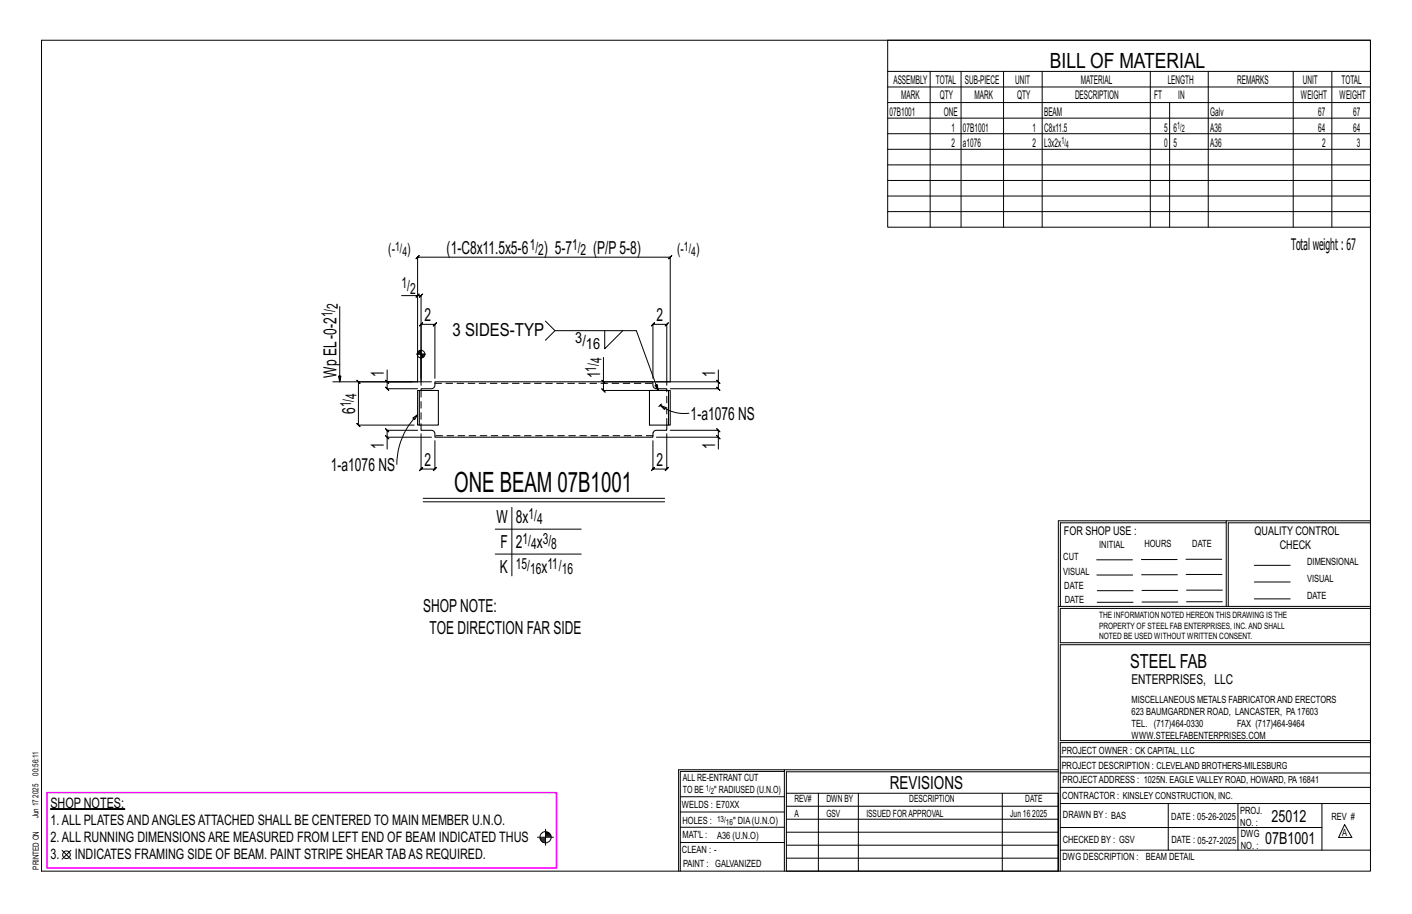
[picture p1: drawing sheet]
<svg xmlns="http://www.w3.org/2000/svg" width="432mm" height="279mm" viewBox="0 0 432 279" stroke-linecap="round" stroke-linejoin="round" font-family="sans-serif">
<defs><g id="words">
<text font-size="8.6" x="138.9" y="150.4">ONE BEAM 07B1001</text>
<text font-size="6.4" x="321.1" y="20.7">BILL OF MATERIAL</text>
<text font-size="5.9" x="345.6" y="204.1">STEEL FAB</text>
<g font-size="5.5">
<text x="136.6" y="77.6">(1-C8x11.5x5-6</text>
<text x="166.3" y="77.6">) 5-7</text>
<text x="181.4" y="77.6">(P/P5-8)</text>
<text x="129.9" y="98.2">2</text>
<text x="200.8" y="98.2">2</text>
<text x="138.4" y="102.9">3 SIDES-TYP</text>
<text x="102.9" y="115.7" transform="rotate(-90 102.9 115.7)">Wp EL-0-2</text>
<text x="117.4" y="115.1" transform="rotate(-90 117.4 115.1)">1</text>
<text x="183.5" y="115.7" transform="rotate(-90 183.5 115.7)">1</text>
<text x="218.7" y="115.1" transform="rotate(-90 218.7 115.1)">1</text>
<text x="108.6" y="126.5" transform="rotate(-90 108.6 126.5)">6</text>
<text x="211.2" y="128.2">1-a1076 NS</text>
<text x="117.4" y="137.3" transform="rotate(-90 117.4 137.3)">1</text>
<text x="218.7" y="137.3" transform="rotate(-90 218.7 137.3)">1</text>
<text x="101.1" y="143.9">1-a1076 NS</text>
<text x="129.9" y="142.4">2</text>
<text x="200.8" y="142.4">2</text>
<text x="151.9" y="159.8">W</text>
<text x="157.7" y="159.8">8x</text>
<text x="153.1" y="167.4">F</text>
<text x="157.7" y="167.4">2</text>
<text x="164.1" y="167.4">x</text>
<text x="152.9" y="175.1">K</text>
<text x="165.6" y="175.1">x</text>
<text x="129.4" y="187.2">SHOPNOTE:</text>
<text x="131.4" y="193.7">TOE DIRECTION FAR SIDE</text>
<text x="272.2" y="241.1">REVISIONS</text>
</g>
<g font-size="5.1">
<text x="388.9" y="251.3">25012</text>
<text x="386.9" y="258.1">07B1001</text>
</g>
<text font-size="4.9" x="394.8" y="76.4">Totalweight : 67</text>
<g font-size="4.7">
<text x="118.8" y="77.8">(-</text>
<text x="124.5" y="77.8">)</text>
<text x="162" y="76.4">1/</text>
<text x="174.9" y="76.4">1/</text>
<text x="207.1" y="77.8">(-</text>
<text x="212.9" y="77.8">)</text>
<text x="164.6" y="78">2</text>
<text x="177.6" y="78">2</text>
<text x="122.8" y="88.1">1/</text>
<text x="125.4" y="89.8">2</text>
<text x="103.3" y="94.4" transform="rotate(-90 103.3 94.4)">2</text>
<text x="101.7" y="97" transform="rotate(-90 101.7 97)">1/</text>
<text x="175.9" y="104.9">3/</text>
<text x="179.2" y="106.6">16</text>
<text x="182.3" y="113.6" transform="rotate(-90 182.3 113.6)">1/</text>
<text x="184" y="111" transform="rotate(-90 184 111)">4</text>
<text x="107.4" y="124.5" transform="rotate(-90 107.4 124.5)">1/</text>
<text x="109" y="121.9" transform="rotate(-90 109 121.9)">4</text>
<text x="161.6" y="158.6">1/</text>
<text x="164.2" y="160.2">4</text>
<text x="159.8" y="166.2">1/</text>
<text x="162.4" y="167.8">4</text>
<text x="166" y="166.2">3/</text>
<text x="168.6" y="167.8">8</text>
<text x="157.7" y="173.8">15/</text>
<text x="167.4" y="173.8">11/</text>
<text x="162.1" y="175.5">16</text>
<text x="171.8" y="175.5">16</text>
</g>
<g font-size="4.4">
<text x="15.4" y="247">SHOP NOTES:</text>
<text x="15.4" y="257.5">2.ALL RUNNING DIMENSIONSARE MEASURED FROM LEFT END OF BEAM INDICATED THUS</text>
<text x="15.4" y="252.2">1.ALL PLATESANDANGLESATTACHED SHALL BE CENTERED TO MAIN MEMBER U.N.O.</text>
<text x="15.4" y="262.7">3.</text>
<text x="22.8" y="262.7">INDICATES FRAMING SIDE OF BEAM. PAINT STRIPE SHEAR TABAS REQUIRED.</text>
</g>
<text font-size="4.2" x="346" y="209.1">ENTERPRISES, LLC</text>
<g font-size="4">
<text x="120.8" y="76.7">1/</text>
<text x="209.2" y="76.7">1/</text>
<text x="123.1" y="78.1">4</text>
<text x="211.4" y="78.1">4</text>
</g>
<g font-size="3.7">
<text x="273.2" y="25.6">ASSEMBLY</text>
<text x="286.2" y="25.6">TOTAL</text>
<text x="295.1" y="25.6">SUB-PIECE</text>
<text x="310.4" y="25.6">UNIT</text>
<text x="330.5" y="25.6">MATERIAL</text>
<text x="357.1" y="25.6">LENGTH</text>
<text x="378.3" y="25.6">REMARKS</text>
<text x="398.4" y="25.6">UNIT</text>
<text x="410.2" y="25.6">TOTAL</text>
<text x="272.1" y="35.5">07B1001</text>
<text x="275.6" y="30.4">MARK</text>
<text x="287.4" y="30.4">QTY</text>
<text x="288.6" y="35.5">ONE</text>
<text x="298" y="30.4">MARK</text>
<text x="311" y="30.4">QTY</text>
<text x="319.3" y="35.5">BEAM</text>
<text x="328.7" y="30.4">DESCRIPTION</text>
<text x="353" y="30.4">FT</text>
<text x="360.3" y="30.4">IN</text>
<text x="370.1" y="35.5">Galv</text>
<text x="397.8" y="30.4">WEIGHT</text>
<text x="403.2" y="35.5">67</text>
<text x="409.6" y="30.4">WEIGHT</text>
<text x="413.8" y="35.5">67</text>
<text x="290.9" y="40.2">1</text>
<text x="294.5" y="40.2">07B1001</text>
<text x="315.8" y="40.2">1</text>
<text x="319.3" y="40.2">C8x11.5</text>
<text x="356" y="40.2">5</text>
<text x="358.9" y="40.2">6</text>
<text x="370.1" y="40.2">A36</text>
<text x="403.2" y="40.2">64</text>
<text x="413.8" y="40.2">64</text>
<text x="290.9" y="45">2</text>
<text x="294.5" y="45">a1076</text>
<text x="315.8" y="45">2</text>
<text x="319.3" y="45">L3x2x</text>
<text x="356" y="45">0</text>
<text x="358.9" y="45">5</text>
<text x="370.1" y="45">A36</text>
<text x="404.3" y="45">2</text>
<text x="415" y="45">3</text>
<text x="325.3" y="163.4">FOR SHOP USE :</text>
<text x="383.7" y="163.4">QUALITY CONTROL</text>
<text x="391.4" y="167.8">CHECK</text>
</g>
<g font-size="3.1">
<text x="360" y="39.4">1/</text>
<text x="361.4" y="40.5">2</text>
<text x="324.6" y="44.1">1/</text>
<text x="326" y="45.3">4</text>
<text x="336.2" y="167.4">INITIAL</text>
<text x="350" y="167.1">HOURS</text>
<text x="364.6" y="167.2">DATE</text>
<text x="325.2" y="171.3">CUT</text>
<text x="399.8" y="172.8">DIMENSIONAL</text>
<text x="325.1" y="175.8">VISUAL</text>
<text x="399.8" y="177.9">VISUAL</text>
<text x="325.5" y="180">DATE</text>
<text x="325.7" y="184.4">DATE</text>
<text x="399.8" y="183.1">DATE</text>
<text x="346" y="215">MISCELLANEOUS METALS FABRICATORAND ERECTORS</text>
<text x="346" y="218.6">623 BAUMGARDNER ROAD, LANCASTER, PA17603</text>
<text x="346" y="225.8">WWW.STEELFABENTERPRISES.COM</text>
<text x="346" y="222.2">TEL. (717)464-0330</text>
<text x="378.3" y="222.2">FAX (717)464-9464</text>
<text x="324.7" y="230.5">PROJECT OWNER : CK CAPITAL, LLC</text>
<text x="208.8" y="238.8">ALL RE-ENTRANT CUT</text>
<text x="324.7" y="235.1">PROJECT DESCRIPTION : CLEVELAND BROTHERS-MILESBURG</text>
<text x="324.9" y="239.5">PROJECTADDRESS : 1025N. EAGLE VALLEY ROAD, HOWARD, PA16841</text>
<text x="208.8" y="242.5">TO BE</text>
<text x="218.4" y="242.5">&quot; RADIUSED (U.N.O)</text>
<text x="242.9" y="245.3">REV#</text>
<text x="252.7" y="245.3">DWN BY</text>
<text x="278.1" y="245.3">DESCRIPTION</text>
<text x="313.5" y="245.3">DATE</text>
<text x="324.9" y="244.2">CONTRACTOR : KINSLEY CONSTRUCTION, INC.</text>
<text x="208.5" y="247">WELDS : E70XX</text>
<text x="208.7" y="251.7">HOLES :</text>
<text x="224.2" y="251.8">&quot; DIA(U.N.O)</text>
<text x="242.9" y="249.9">A</text>
<text x="252.7" y="249.9">GSV</text>
<text x="264.9" y="249.9">ISSUED FORAPPROVAL</text>
<text x="309" y="249.9">Jun 16</text>
<text x="315.7" y="249.9">2025</text>
<text x="325.1" y="250">DRAWN BY : BAS</text>
<text x="358.2" y="250.5">DATE : 05-26-2025</text>
<text x="379.3" y="248.9">PROJ.</text>
<text x="407.2" y="250.5">REV #</text>
<text x="208.7" y="256.3">MAT'L :</text>
<text x="219.3" y="256.4">A36 (U.N.O)</text>
<text x="325" y="257.6">CHECKED BY : GSV</text>
<text x="358.3" y="257.7">DATE : 05-27-2025</text>
<text x="379.3" y="252.5">NO. :</text>
<text x="379.5" y="255.9">DWG</text>
<text x="410.5" y="255.5">A</text>
<text x="208.6" y="260.7">CLEAN : -</text>
<text x="324.9" y="262.9">DWG DESCRIPTION :</text>
<text x="350.4" y="263">BEAM DETAIL</text>
<text x="379.5" y="259.5">NO. :</text>
<text x="208.9" y="265">PAINT : GALVANIZED</text>
</g>
<g font-size="2.7">
<text x="336.1" y="189">THE INFORMATION NOTED HEREON THIS DRAWING IS THE</text>
<text x="336.1" y="195.4">NOTED BE USED WITHOUT WRITTEN CONSENT.</text>
<text x="336.1" y="192.2">PROPERTY OF STEEL FAB ENTERPRISES, INC.AND SHALL</text>
</g>
<g font-size="2.6">
<text x="215.9" y="241.8">1/</text>
<text x="217.4" y="242.7">2</text>
<text x="219.3" y="251.1">13/</text>
<text x="222" y="252.1">16</text>
</g>
<g font-size="2.5">
<text x="11.7" y="237.1" transform="rotate(-90 11.7 237.1)">00:56:11</text>
<text x="11.8" y="243.8" transform="rotate(-90 11.8 243.8)">2025</text>
<text x="11.8" y="250.1" transform="rotate(-90 11.8 250.1)">Jun 17</text>
<text x="11.9" y="265.8" transform="rotate(-90 11.9 265.8)">PRINTED ON</text>
</g>
</g></defs>
<path d="M15.4 247.2h22.8v.2h-22.8z" fill="#000" stroke="#000" stroke-width=".31"/>
<g fill="none" stroke="#000" stroke-width=".31">
<path d="M12.7 12.3h406.4v254h-406.4zM271.5 12.3h147.6v57.2h-147.6zM271.5 21.8h147.6M271.5 26.6h147.6M271.5 31.4h147.6M271.5 36.1h147.6M284.5 21.8v47.7M293.9 21.8v47.7M306.9 21.8v47.7M318.7 21.8v47.7M351.8 21.8v47.7M357.7 31.4v38.1"/>
<path d="M369.5 21.8v47.7M395.5 21.8v47.7M407.3 21.8v47.7M271.5 40.9h147.6M271.5 45.6h147.6M271.5 50.4h147.6M271.5 55.2h147.6M271.5 59.9h147.6M271.5 64.7h147.6M103.9 93.7v23l-.4-1.7h.8l-.4 1.7M122.8 90.4h4.9l-.5 .5 1-1-.5 .5h1.1l-.5 .5 1-1-.5 .5v26.3M166.8 98.1l2.9 3h24.9l6.7 18.3-1-1.6 .7-.2 .3 1.8"/>
<path d="M117.9 116.2l1 1zM118.4 113.1v3.6h13.5M118.4 116.7v2.1l-.5-.5 1 1-.5-.5h9.3M126.1 116.7h-16.5l-.5-.5 1 1-.5-.5v13.2l-.5-.5 1 1-.5-.5h17M127.4 108.3h2.8M127.7 107.8v.5M127.9 107.5v.8M128.1 107.3v1M128.3 107.2v1.1M128.6 107.1v1.2M128.8 106.9v8.8M129 108.3v1.1"/>
<path d="M129.2 108.3v1M129.4 108.3v.9M129.6 108.3v.8M129.8 108.3v.4M133 115.7v-16.6l.5-.5-1 1 .5-.5h-4.2l.5-.5-1 1 .5-.5v18.7M169.7 101.1l-2.9 2.9M184 116.2l1 1zM184.5 109.3v7.4h20.5v-38.1l.5-.5-1 1 .5-.5h-77.3l.5-.5-1 1 .5-.5v38.1h-25.9M184.5 116.7v2.7l-.5-.5 1 1-.5-.5h18.2M184.9 101.1v5.5l5.6-5.5M199.7 115.7v-16.6l-.5 .5 1-1-.5 .5h4.2l-.5 .5 1-1-.5 .5v18.7M219.2 116.2l1 1z"/>
<path d="M219.7 113.1v3.6h-19M219.7 116.7v2.1l-.5-.5 1 1-.5-.5h-14.7M117.9 133.2l1 1zM126.2 127.8l1.5-1-.9 1.5zM127.7 131.5h-9.3l-.5-.5 1 1-.5-.5v2.2M127.7 126.8a21.5 21.5 0 0 0-6.3 15.2M128.8 132.6v10.8l-.5 .5 1-1-.5 .5h4.2l-.5 .5 1-1-.5 .5v-8.7M131.9 133.7h-13.5v3.6M200.7 133.7h19v3.6M201.9 123.9l1.7 .6-.5 .7zM201.9 123.9a11.9 11.9 0 0 0 8.8 2.4M201.9 123.9l-.5 .3"/>
<path d="M202.4 123.5l-.5 .4M203.9 132.6v10.8l.5-.5-1 1 .5-.5h-4.2l.5-.5-1 1 .5-.5v-8.7M205 131.5h14.7l-.5-.5 1 1-.5-.5v2.2M219.2 133.2l1 1zM129.4 152.3h73.9M129.4 153.4h73.9M156.5 155.1v20.9M375 159.8h-50.7v25.6M375 159.2h-51.3l-.1 107.1M419.1 159.2h-44.1v26.2M419.1 159.8h-43.5v25.6M151.4 161.8h26.3"/>
<path d="M151.4 169.4h26.3M335.4 171.1h10.9M335.4 175.8h11M349 171h11M349.1 175.7h11M362.7 171h10.9M362.7 175.6h11M383.6 172.8h11M383.6 177.9h11M323.7 185.4h95.4M335.5 184.1h11M335.5 180.6h11"/>
<path d="M349.2 184h11M349.2 180.5h11M362.9 180.4h10.9M362.9 184h10.9M383.6 183.1h11M419.1 186h-94.9v10.5h94.9M419.1 197.1h-94.9v29.3h94.9v.6h-94.9v39.3M239.9 235.8h-31.9v30.5M239.9 235.3h-32.4v31M323.6 235.3h-83.7v31M323.6 235.9h-83.1v6.6M324.2 236.3h94.9"/>
<path d="M324.2 231.4h94.9M19 259.9l2.7 2.7M21.7 259.9l-2.7 2.7M164.4 255.9h4.9M165.1 256.2h1.7M165.2 256.5h1.6M165.3 256.8h1.5M165.6 257.1h1.2M165.9 257.4h.9M166.8 253.5v4.9M166.8 254.5h1M166.8 255.6h1.7"/>
<path d="M166.8 254.8h1.3M166.8 255.1h1.5M166.8 255.4h1.6M208 252.9h31.9M208 257.5h31.9M208 243.6h31.9M208 248.2h31.9M240.5 242.5h83.1v23.8h-83.1zM240.5 258.4h83.1M240.5 254.4h83.1M240.5 250.4h83.1M240.5 246.5h83.1"/>
<path d="M250.3 242.5v23.8M262.5 242.5v23.8M306.5 242.5v23.8M324.2 253h80.1M324.2 245.6h94.9M324.2 259.9h94.9M324.2 240.7h94.9M357.3 245.6v14.3M378.6 245.6v14.3M404.3 245.6v14.3M411.2 252.1l2.2 3.9h-4zM240.5 262.3h83.1"/>
<circle cx="128.8" cy="108.3" r="1.16"/>
<circle cx="166.8" cy="255.9" r="1.71"/>
<circle cx="20.3" cy="261.3" r="1.17"/>
</g>
<path d="M14.4 242.3h155.8v23h-155.8z" fill="none" stroke="#f0f" stroke-width=".5"/>
<path d="M127.7 119.4h.5v10.5h-.5zM128.2 119.4h5.9v10.5h-5.9M128.8 119.4v-.6h3.1a1.06 1.06 0 0 0 1.1-1v-1.1h66.7v1.1a1.06 1.06 0 0 0 1 1h3.2v.6M204.4 119.4h.6v10.5h-.6zM204.4 119.4h-5.8v10.5h5.8M128.8 129.9v1.6h3.1a1.06 1.06 0 0 1 1.1 1.1v1.1h66.7v-1.1a1.06 1.06 0 0 1 1-1.1h3.2v-1.6" fill="none" stroke="#000" stroke-width=".32"/>
<path d="M128.8 119.4v10.5M133 117.2h66.7M199.7 133.2h-66.7M203.9 129.9v-10.5" fill="none" stroke="#000" stroke-width=".31" stroke-dasharray="2 1.4"/>
<use href="#words"/>
</svg>
